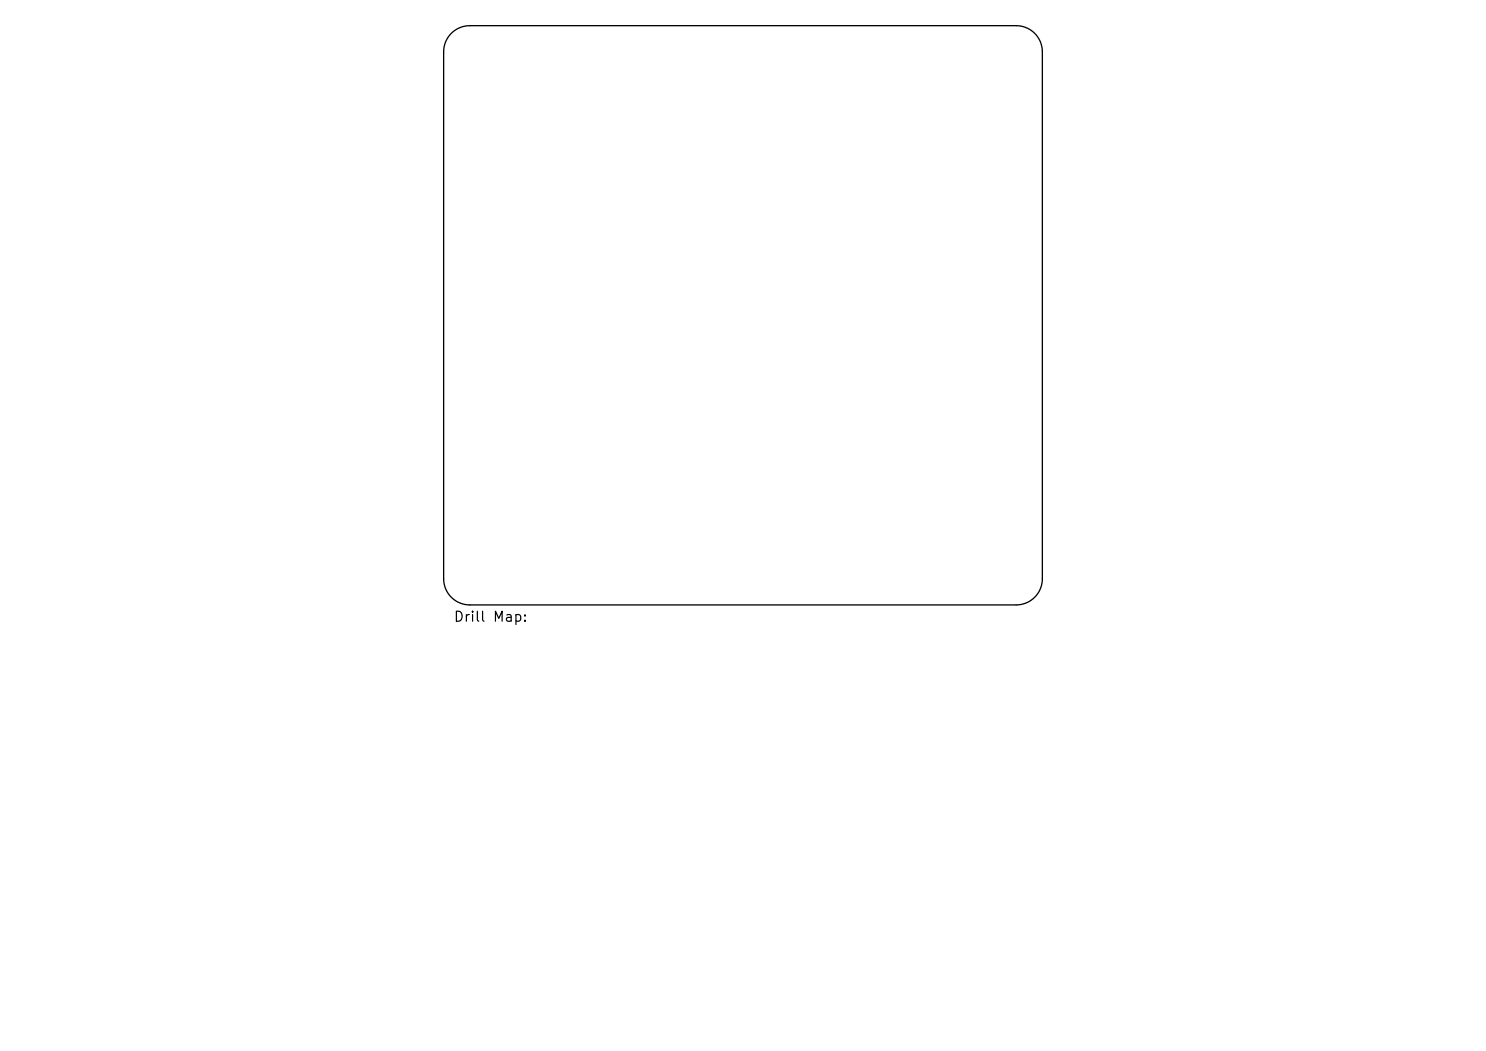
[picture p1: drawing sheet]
<svg xmlns="http://www.w3.org/2000/svg" width="297mm" height="210mm" viewBox="0 0 297 210" stroke-linecap="round" stroke-linejoin="round" font-family="sans-serif">
<defs><g id="words">
<text font-size="2" x="90.5" y="124.7">Drill Map:</text>
</g></defs>
<path d="M90.2 6.7a5.2 5.2 0 0 1 3.7-1.6h109.2a5.2 5.2 0 0 1 5.2 5.3v105.2a5.2 5.2 0 0 1-5.2 5.3h-109.2a5.2 5.2 0 0 1-5.2-5.3v-105.2a5.2 5.2 0 0 1 1.5-3.7z" fill="none" stroke="#000" stroke-width=".26"/>
<use href="#words"/>
</svg>
